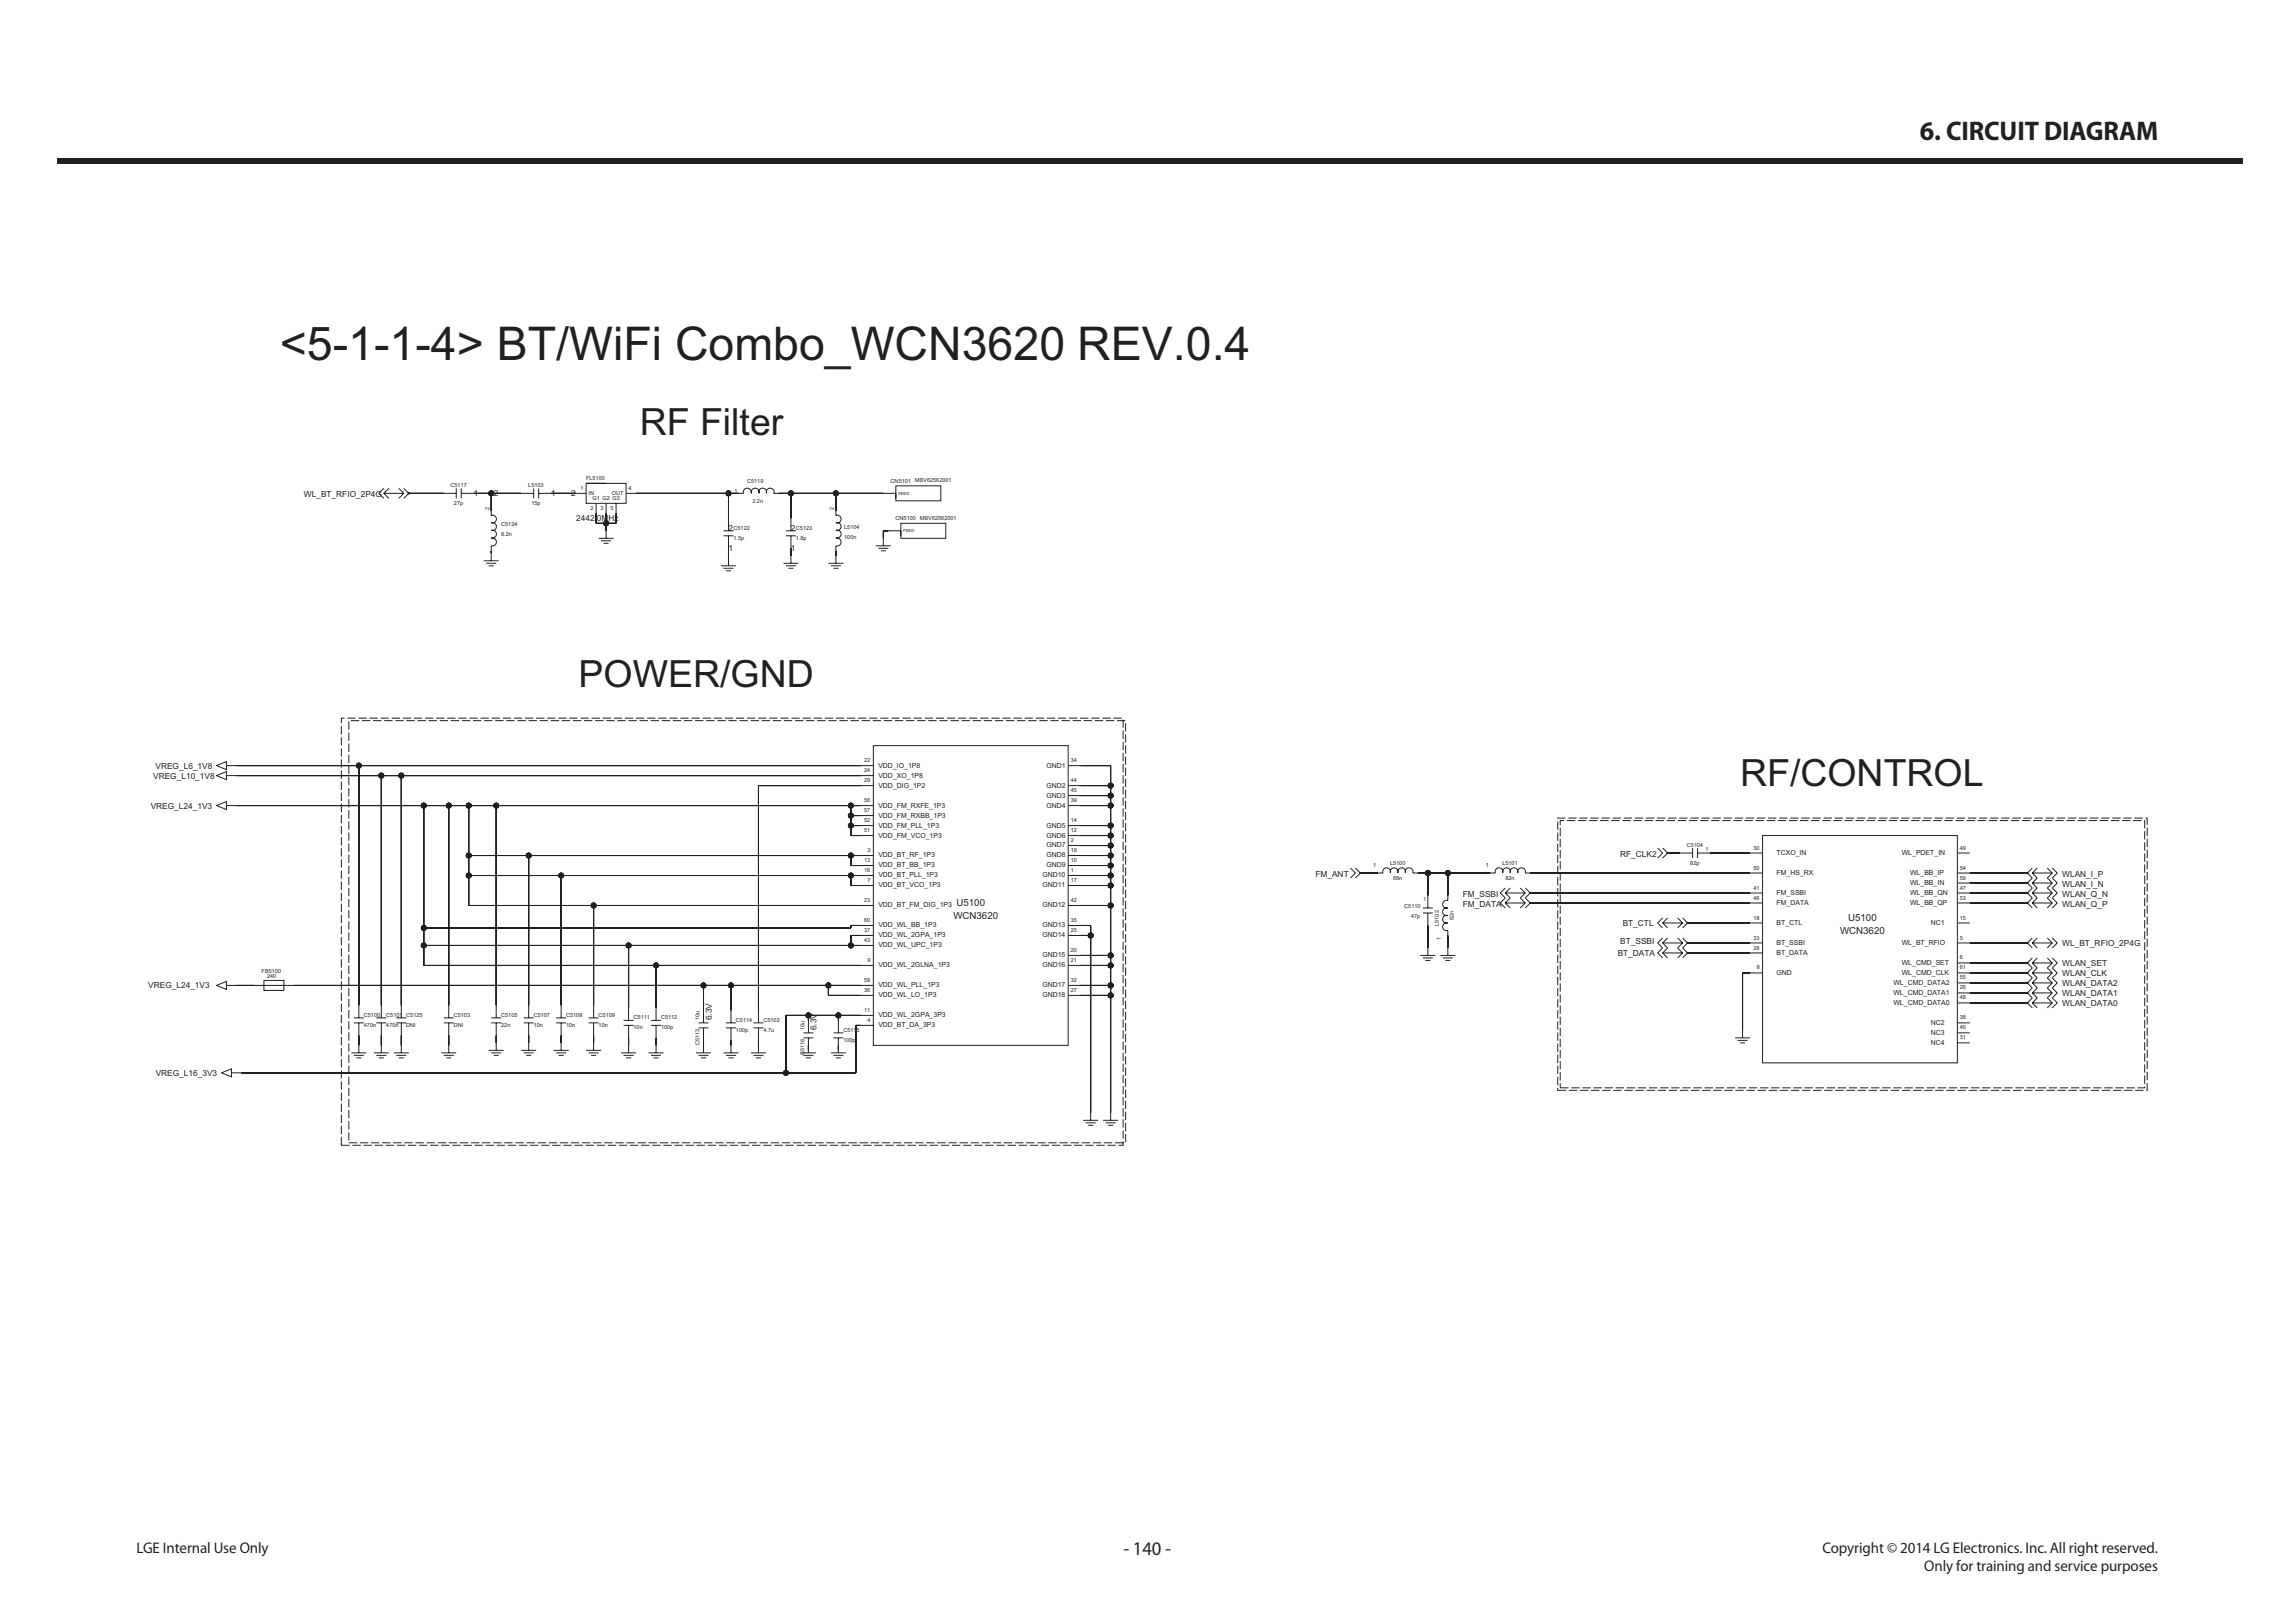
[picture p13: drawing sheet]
<svg xmlns="http://www.w3.org/2000/svg" width="420mm" height="297mm" viewBox="0 0 420 297" stroke-linecap="round" stroke-linejoin="round" font-family="sans-serif">
<defs><g id="words">
<text font-size="8.5" fill="#231f20" x="51.2" y="65.9">&lt;5-1-1-4&gt; BT/WiFi Combo_WCN3620 REV.0.4</text>
<g font-size="6.9" fill="#231f20">
<text x="117.1" y="79.6">RF Filter</text>
<text x="105.9" y="125.6">POWER/GND</text>
<text x="318.4" y="143.9">RF/CONTROL</text>
</g>
<text font-size="4.9" fill="#231f20" x="351.4" y="25.7">6. CIRCUIT DIAGRAM</text>
<text font-size="3.5" fill="#231f20" x="205.6" y="284.6">- 140 -</text>
<g font-size="2.8" fill="#231f20">
<text x="25" y="284.1">LGE Internal Use Only</text>
<text x="333.5" y="284.1">Copyright © 2014 LG Electronics. Inc. All right reserved.</text>
<text x="352.2" y="287.5">Only for training and service purposes</text>
</g>
<g font-size="1.8" fill="#231f20">
<text x="175" y="165.9">U5100</text>
<text x="174.5" y="168.2">WCN3620</text>
<text x="336.7" y="170.9">WCN3620</text>
<text x="338.2" y="168.6">U5100</text>
</g>
<g font-size="1.5" fill="#231f20">
<text x="55.6" y="90.9">WL_BT_RFIO_2P4G</text>
<text x="86.7" y="90.7">1</text>
<text x="90.4" y="90.7">2</text>
<text x="100.9" y="90.7">1</text>
<text x="104.5" y="90.7">2</text>
<text x="105.4" y="95.3">2442.0MHz</text>
<text x="133.3" y="100.8">1</text>
<text x="133.3" y="97.1">2</text>
<text x="144.7" y="100.8">1</text>
<text x="144.7" y="97.1">2</text>
<text x="28" y="142.5">VREG_L10_1V8</text>
<text x="28.5" y="140.6">VREG_L6_1V8</text>
<text x="27.6" y="148">VREG_L24_1V3</text>
<text x="240.7" y="160.4">FM_ANT</text>
<text x="296.5" y="156.7">RF_CLK2</text>
<text x="377.4" y="160.4">WLAN_I_P</text>
<text x="267.7" y="164.1">FM_SSBI</text>
<text x="267.7" y="165.9">FM_DATA</text>
<text x="377.4" y="164.1">WLAN_Q_N</text>
<text x="377.4" y="165.9">WLAN_Q_P</text>
<text x="377.4" y="162.2">WLAN_I_N</text>
<text x="296.5" y="172.7">BT_SSBI</text>
<text x="297" y="169.5">BT_CTL</text>
<text x="377.4" y="173.2">WL_BT_RFIO_2P4G</text>
<text x="296" y="175">BT_DATA</text>
<text x="377.4" y="178.7">WLAN_CLK</text>
<text x="377.4" y="176.9">WLAN_SET</text>
<text x="27.1" y="180.9">VREG_L24_1V3</text>
<text x="377.4" y="184.2">WLAN_DATA0</text>
<text x="377.4" y="180.5">WLAN_DATA2</text>
<text x="377.4" y="182.3">WLAN_DATA1</text>
<text x="130.3" y="186.7" transform="rotate(-90 130.3 186.7)">6.3V</text>
<text x="149.5" y="188.6" transform="rotate(-90 149.5 188.6)">6.3V</text>
<text x="28.5" y="196.9">VREG_L16_3V3</text>
</g>
<g font-size="1.3" fill="#231f20">
<text x="160.7" y="140.5">VDD_IO_1P8</text>
<text x="160.7" y="142.3">VDD_XO_1P8</text>
<text x="191.5" y="140.5">GND1</text>
<text x="160.7" y="144.1">VDD_DIG_1P2</text>
<text x="160.7" y="147.8">VDD_FM_RXFE_1P3</text>
<text x="160.7" y="149.6">VDD_FM_RXBB_1P3</text>
<text x="191.5" y="144.1">GND2</text>
<text x="191.5" y="145.9">GND3</text>
<text x="191.5" y="147.8">GND4</text>
<text x="160.7" y="151.4">VDD_FM_PLL_1P3</text>
<text x="160.7" y="153.3">VDD_FM_VCO_1P3</text>
<text x="191.5" y="151.4">GND5</text>
<text x="191.5" y="153.3">GND6</text>
<text x="191.5" y="155.1">GND7</text>
<text x="160.7" y="158.7">VDD_BT_BB_1P3</text>
<text x="160.7" y="160.6">VDD_BT_PLL_1P3</text>
<text x="160.7" y="156.9">VDD_BT_RF_1P3</text>
<text x="190.8" y="160.6">GND10</text>
<text x="191.5" y="156.9">GND8</text>
<text x="191.5" y="158.7">GND9</text>
<text x="325.1" y="160.1">FM_HS_RX</text>
<text x="325.1" y="156.5">TCXO_IN</text>
<text x="348" y="156.5">WL_PDET_IN</text>
<text x="349.6" y="160.1">WL_BB_IP</text>
<text x="349.6" y="161.9">WL_BB_IN</text>
<text x="160.7" y="162.4">VDD_BT_VCO_1P3</text>
<text x="160.7" y="166.1">VDD_BT_FM_DIG_1P3</text>
<text x="190.8" y="162.4">GND11</text>
<text x="190.8" y="166.1">GND12</text>
<text x="325.1" y="163.8">FM_SSBI</text>
<text x="325.1" y="165.6">FM_DATA</text>
<text x="349.6" y="165.6">WL_BB_QP</text>
<text x="349.6" y="163.8">WL_BB_QN</text>
<text x="160.7" y="169.7">VDD_WL_BB_1P3</text>
<text x="160.7" y="171.5">VDD_WL_2GPA_1P3</text>
<text x="160.7" y="173.4">VDD_WL_UPC_1P3</text>
<text x="190.8" y="169.7">GND13</text>
<text x="190.8" y="171.5">GND14</text>
<text x="325.1" y="172.9">BT_SSBI</text>
<text x="325.1" y="169.3">BT_CTL</text>
<text x="348" y="172.9">WL_BT_RFIO</text>
<text x="353.4" y="169.3">NC1</text>
<text x="160.7" y="177">VDD_WL_2GLNA_1P3</text>
<text x="190.8" y="175.2">GND15</text>
<text x="190.8" y="177">GND16</text>
<text x="325.1" y="174.7">BT_DATA</text>
<text x="325.1" y="178.4">GND</text>
<text x="348" y="176.6">WL_CMD_SET</text>
<text x="348" y="178.4">WL_CMD_CLK</text>
<text x="160.7" y="180.7">VDD_WL_PLL_1P3</text>
<text x="160.7" y="182.5">VDD_WL_LO_1P3</text>
<text x="190.8" y="180.7">GND17</text>
<text x="190.8" y="182.5">GND18</text>
<text x="346.5" y="180.2">WL_CMD_DATA2</text>
<text x="346.5" y="182.1">WL_CMD_DATA1</text>
<text x="346.5" y="183.9">WL_CMD_DATA0</text>
<text x="160.7" y="186.2">VDD_WL_2GPA_3P3</text>
<text x="160.7" y="188">VDD_BT_DA_3P3</text>
<text x="353.4" y="187.5">NC2</text>
<text x="353.4" y="189.4">NC3</text>
<text x="353.4" y="191.2">NC4</text>
</g>
<g font-size="1" fill="#231f20">
<text x="82.5" y="89.2">C5117</text>
<text x="96.7" y="89.2">L5103</text>
<text x="106.2" y="89.7">1</text>
<text x="107.3" y="87.8">FL5100</text>
<text x="115" y="89.7">4</text>
<text x="136.7" y="88.4">C5119</text>
<text x="163" y="88.4">CN5101</text>
<text x="167.4" y="88.3">MBV62562001</text>
<text x="83.1" y="92.4">27p</text>
<text x="89.5" y="93.3" transform="rotate(-90 89.5 93.3)">2</text>
<text x="97.2" y="92.4">15p</text>
<text x="107.7" y="90.6">IN</text>
<text x="108.1" y="93.4">2</text>
<text x="108.4" y="91.5">G1 G2 G3</text>
<text x="109.9" y="93.4">3</text>
<text x="111.7" y="93.4">5</text>
<text x="112" y="90.6">OUT</text>
<text x="134.4" y="90.2">1</text>
<text x="137.7" y="92.1">2.2n</text>
<text x="152.6" y="93.3" transform="rotate(-90 152.6 93.3)">2</text>
<text x="163.9" y="95.2">CN5100</text>
<text x="168.4" y="95.1">MBV62562001</text>
<text x="91.7" y="96.2">C5124</text>
<text x="91.7" y="98">8.2n</text>
<text x="134.2" y="98.8">1.5p</text>
<text x="134.2" y="97">C5122</text>
<text x="145.7" y="98.8">1.8p</text>
<text x="145.7" y="97">C5123</text>
<text x="154.5" y="96.8">L5104</text>
<text x="154.5" y="98.7">100n</text>
<text x="158.2" y="143.1">29</text>
<text x="158.2" y="141.3">24</text>
<text x="158.2" y="139.5">22</text>
<text x="195.9" y="139.5">34</text>
<text x="195.9" y="143.1">44</text>
<text x="158.2" y="148.6">57</text>
<text x="158.2" y="146.8">56</text>
<text x="195.9" y="146.8">39</text>
<text x="195.9" y="145">45</text>
<text x="158.2" y="152.3">51</text>
<text x="158.2" y="150.4">52</text>
<text x="158.8" y="155.9">3</text>
<text x="195.9" y="155.9">19</text>
<text x="195.9" y="154.1">2</text>
<text x="195.9" y="152.3">12</text>
<text x="195.9" y="150.4">14</text>
<text x="308.7" y="155">C5104</text>
<text x="312.1" y="155.8">1</text>
<text x="320.9" y="155.5">30</text>
<text x="358.7" y="155.5">49</text>
<text x="158.2" y="159.6">16</text>
<text x="158.2" y="157.8">13</text>
<text x="158.8" y="161.4">7</text>
<text x="195.9" y="161.4">17</text>
<text x="195.9" y="159.6">1</text>
<text x="195.9" y="157.8">10</text>
<text x="251.3" y="158.6">1</text>
<text x="254.4" y="158.2">L5100</text>
<text x="254.9" y="160.9">68n</text>
<text x="271.9" y="158.6">1</text>
<text x="274.9" y="158.2">L5101</text>
<text x="275.5" y="160.9">82n</text>
<text x="309.3" y="158.2">82p</text>
<text x="320.9" y="159.1">50</text>
<text x="358.7" y="161">59</text>
<text x="358.7" y="159.1">54</text>
<text x="158.2" y="165.1">23</text>
<text x="195.9" y="165.1">42</text>
<text x="257" y="166.1">C5110</text>
<text x="258.2" y="168">47p</text>
<text x="260.5" y="164.9">1</text>
<text x="320.9" y="164.6">46</text>
<text x="320.9" y="162.8">41</text>
<text x="358.7" y="162.8">47</text>
<text x="358.7" y="164.6">53</text>
<text x="158.2" y="172.4">43</text>
<text x="158.2" y="170.6">37</text>
<text x="158.2" y="168.7">60</text>
<text x="195.9" y="170.6">25</text>
<text x="195.9" y="168.7">35</text>
<text x="263.3" y="169.4" transform="rotate(-90 263.3 169.4)">L5102</text>
<text x="263.7" y="172" transform="rotate(-90 263.7 172)">1</text>
<text x="266.1" y="168.4" transform="rotate(-90 266.1 168.4)">82n</text>
<text x="320.9" y="168.3">18</text>
<text x="320.9" y="173.8">28</text>
<text x="320.9" y="171.9">33</text>
<text x="358.7" y="168.3">15</text>
<text x="358.7" y="171.9">5</text>
<text x="47.9" y="178">FB5100</text>
<text x="48.9" y="178.9">240</text>
<text x="158.2" y="179.7">58</text>
<text x="158.8" y="176">9</text>
<text x="195.9" y="179.7">32</text>
<text x="195.9" y="176">21</text>
<text x="195.9" y="174.2">20</text>
<text x="321.5" y="177.4">8</text>
<text x="358.7" y="179.2">55</text>
<text x="358.7" y="177.4">61</text>
<text x="358.7" y="175.6">6</text>
<text x="158.2" y="181.5">36</text>
<text x="158.2" y="185.2">11</text>
<text x="195.9" y="181.5">27</text>
<text x="358.7" y="182.9">48</text>
<text x="358.7" y="181.1">26</text>
<text x="66.6" y="186.1">C5100</text>
<text x="66.6" y="187.9">470n</text>
<text x="70.7" y="187.9">470n</text>
<text x="70.7" y="186.1">C5101 C5125</text>
<text x="74.4" y="187.9">DNI</text>
<text x="83" y="186.1">C5103</text>
<text x="83" y="187.9">DNI</text>
<text x="91.7" y="187.9">22n</text>
<text x="91.7" y="186.1">C5105</text>
<text x="97.7" y="187.9">10n</text>
<text x="97.7" y="186.1">C5107</text>
<text x="103.6" y="187.9">10n</text>
<text x="103.6" y="186.1">C5108</text>
<text x="109.5" y="186.1">C5109</text>
<text x="109.5" y="187.9">10n</text>
<text x="115.9" y="188.4">10n</text>
<text x="115.9" y="186.5">C5111</text>
<text x="121" y="186.5">C5112</text>
<text x="121" y="188.4">100p</text>
<text x="128" y="191.3" transform="rotate(-90 128 191.3)">C5113</text>
<text x="128" y="186.7" transform="rotate(-90 128 186.7)">10u</text>
<text x="134.7" y="188.8">100p</text>
<text x="134.7" y="187">C5114</text>
<text x="139.7" y="187">C5102</text>
<text x="139.7" y="188.8">4.7u</text>
<text x="147.2" y="188.6" transform="rotate(-90 147.2 188.6)">10u</text>
<text x="154.3" y="190.7">100p</text>
<text x="154.3" y="188.8">C5115</text>
<text x="158.8" y="187">4</text>
<text x="358.7" y="190.2">31</text>
<text x="358.7" y="188.4">40</text>
<text x="358.7" y="186.6">38</text>
<text x="147.2" y="193.1" transform="rotate(-90 147.2 193.1)">C5116</text>
</g>
<g font-size=".8" fill="#231f20">
<text x="164.4" y="90.6">FEED</text>
<text x="165.3" y="97.4">FEED</text>
</g>
</g></defs>
<path d="M10.4 29h400v1h-400z" fill="#231f20"/>
<g fill="none" stroke="#231f20" stroke-width=".18">
<path d="M70.2 90.3h3.7M70.2 89.4l-.9 .9 .9 .9M70.2 90.3l1 .9M71.2 89.4l-1 .9M73 89.4l.9 .9M73.9 89.4l.9 .9-.9 .9M73.9 90.3l-.9 .9M74.8 90.3h.1M89.9 93.5v.9M89.9 98.5a.72 .72 0 0 1 .9 .7 .72 .72 0 0 1-.9 .7v.9M89.9 94.3a.72 .72 0 0 1 .9 .7 .72 .72 0 0 1-.9 .7 .72 .72 0 0 1 .9 .7 .72 .72 0 0 1-.9 .6 .72 .72 0 0 1 .9 .7 .72 .72 0 0 1-.9 .7M95.4 90.3h2.3"/>
<path d="M97.7 89.4v1.8M98.6 90.3h2.3M98.6 89.4v1.8M105.4 90.3h1.9M107.3 88.5h7.3v3.6h-7.3zM107.3 88.5h3.6M109.1 92.1v1.8M110.9 92.1v1.8M112.7 92.1v1.8M114.6 90.3h1.8M132.4 97.1h1.8M132.4 98h1.8"/>
<path d="M133.3 94.9v2.2M133.3 98v2.3M137.4 90.3a.72 .72 0 0 0-.7-1 .72 .72 0 0 0-.6 1h-1M137.5 90.3a.72 .72 0 0 1 .7-1 .72 .72 0 0 1 .7 1 .72 .72 0 0 1 .7-1 .72 .72 0 0 1 .7 1 .72 .72 0 0 1 .7-1 .72 .72 0 0 1 .6 1M141.5 90.3h1M153 93.5v.9M153 98.5a.72 .72 0 0 1 .9 .7 .72 .72 0 0 1-.9 .7v.9M153 94.3a.72 .72 0 0 1 .9 .7 .72 .72 0 0 1-.9 .7 .72 .72 0 0 1 .9 .7 .72 .72 0 0 1-.9 .6 .72 .72 0 0 1 .9 .7 .72 .72 0 0 1-.9 .7M81.2 186.3h1.8M81.2 187.2h1.8M82.1 184v2.3M82.1 187.2v2.3"/>
</g>
<circle cx="74.8" cy="90.3" r=".09" fill="#231f20"/>
<g fill="none" stroke="#231f20" stroke-width=".18">
<path d="M81.2 90.3h2.3M83.5 89.4v1.8M84.4 90.3h2.3M84.4 89.4v1.8M109.5 98.5h2.8M110 99h1.8M110.5 99.4h.9M110.9 97.1v1.4M143.8 97.1h1.9M143.8 98h1.9M144.7 94.9v2.2M144.7 98v2.3"/>
<path d="M160.3 99.9h2.7M161.7 90.3h2.2v.9M161.7 98.5v1.4M162.6 97.1h2.3v.9M163.9 88.9h8.3v2.8h-8.3zM164.9 95.8h8.2v2.7h-8.2zM88.5 102.6h2.8M89 103.1h1.8M89.4 103.5h1M89.9 101.2v1.4M131.9 103.5h2.8M132.4 104h1.8"/>
<path d="M132.9 104.4h.9M133.3 102.2v1.3M143.4 103.1h2.7M143.8 103.5h1.9M144.3 104h.9M144.7 101.7v1.4M151.6 103.1h2.7M152.1 103.5h1.8M152.5 104h.9M153 101.7v1.4M160.7 100.3h1.9M161.2 100.8h.9"/>
<path d="M72.1 192.7h2.7M72.5 193.1h1.9M73 193.6h.9M73.4 191.3v1.4M371 183.5h.1M371.9 182.6l-.9 .9 .9 .9M371.9 183.5h3.7M371.9 183.5l.9 .9M372.8 182.6l-.9 .9M374.7 182.6l.9 .9M375.6 182.6l.9 .9-.9 .9M375.6 183.5l-.9 .9"/>
<circle cx="74.8" cy="90.3" r=".09"/>
</g>
<circle cx="371" cy="183.5" r=".09" fill="#231f20"/>
<g fill="none" stroke="#231f20" stroke-width=".18">
<path d="M371 176.2h.1M371.9 175.3l-.9 .9 .9 .9M371.9 176.2h3.7M371.9 176.2l.9 .9M372.8 175.3l-.9 .9M374.7 175.3l.9 .9M375.6 175.3l.9 .9-.9 .9M375.6 176.2l-.9 .9"/>
<circle cx="371" cy="183.5" r=".09"/>
</g>
<circle cx="371" cy="176.2" r=".09" fill="#231f20"/>
<g fill="none" stroke="#231f20" stroke-width=".18">
<path d="M371 178h.1M371.9 177.1l-.9 .9 .9 1M371.9 178h3.7M371.9 178l.9 1M372.8 177.1l-.9 .9M374.7 177.1l.9 .9M375.6 177.1l.9 .9-.9 1M375.6 178l-.9 1"/>
<circle cx="371" cy="176.2" r=".09"/>
</g>
<circle cx="371" cy="178" r=".09" fill="#231f20"/>
<g fill="none" stroke="#231f20" stroke-width=".18">
<path d="M39.6 147.4l1.8-.7v1.4zM41.4 147.4h1.9M39.6 180.3l1.8-.7v1.5zM40.5 196.3l1.9-.7v1.5zM41.4 180.3h1.9M42.4 196.3h1.8M72.5 186.3h1.9M72.5 187.2h1.9M73.4 184v2.3M73.4 187.2v2.3M80.8 192.7h2.7M81.2 193.1h1.8"/>
<path d="M81.7 193.6h.9M82.1 191.3v1.4M95.8 186.3h1.9M95.8 187.2h1.9M96.8 184v2.3M96.8 187.2v2.3M107.7 186.3h1.8M107.7 187.2h1.8M108.6 184v2.3M108.6 187.2v2.3M127.4 192.7h2.7M127.8 193.1h1.9"/>
<path d="M128.3 193.6h.9M128.7 191.3v1.4M146.6 192.7h2.7M147 193.1h1.9M147.5 193.6h.9M147.9 191.3v1.4M371 181.7h.1M371.9 180.8l-.9 .9 .9 .9M371.9 181.7h3.7M371.9 181.7l.9 .9M372.8 180.8l-.9 .9M374.7 180.8l.9 .9"/>
<path d="M375.6 180.8l.9 .9-.9 .9M375.6 181.7l-.9 .9M201.9 205h2.7M202.3 205.5h1.9M202.8 205.9h.9M203.3 203.6v1.4"/>
<circle cx="371" cy="178" r=".09"/>
</g>
<circle cx="371" cy="181.7" r=".09" fill="#231f20"/>
<g fill="none" stroke="#231f20" stroke-width=".18">
<path d="M159.8 136.4h35.7v54.9h-35.7zM39.6 140.1l1.8-.7v1.4zM41.4 140.1h1.9M157.5 140.1h2.3M157.5 141.9h2.3M157.5 143.8h2.3M157.5 147.4h2.3M157.5 149.2h2.3M157.5 151.1h2.3M157.5 152.9h2.3M157.5 158.4h2.3M157.5 156.6h2.3"/>
<path d="M195.5 140.1h2.3M195.5 143.8h2.3M195.5 147.4h2.3M195.5 151.1h2.3M195.5 152.9h2.3M195.5 158.4h2.3M195.5 145.6h2.3M195.5 154.7h2.3M195.5 156.6h2.3M48.3 179.4h3.7v1.8h-3.7zM157.5 160.2h2.3M157.5 162h2.3"/>
<path d="M157.5 165.7h2.3M157.5 169.4h2.3M157.5 171.2h2.3M157.5 173h2.3M157.5 176.7h2.3M195.5 160.2h2.3M195.5 162h2.3M195.5 165.7h2.3M195.5 169.4h2.3M195.5 171.2h2.3M195.5 176.7h2.3M195.5 174.8h2.3"/>
<path d="M371 165.2h.1M371.9 164.3l-.9 .9 .9 1M371.9 165.2h3.7M371.9 165.2l.9 1M372.8 164.3l-.9 .9M374.7 164.3l.9 .9M375.6 164.3l.9 .9-.9 1M375.6 165.2l-.9 1M46.5 180.3h7.3M64.3 192.7h2.7M64.8 193.1h1.8M65.2 193.6h.9"/>
<path d="M65.7 191.3v1.4M157.5 180.3h2.3M157.5 182.2h2.3M157.5 185.8h2.3M157.5 187.6h2.3M195.5 180.3h2.3M195.5 182.2h2.3"/>
<circle cx="371" cy="181.7" r=".09"/>
</g>
<circle cx="371" cy="165.2" r=".09" fill="#231f20"/>
<g fill="none" stroke="#231f20" stroke-width=".18">
<path d="M371 163.4h.1M371.9 162.5l-.9 .9 .9 .9M371.9 163.4h3.7M371.9 163.4l.9 .9M372.8 162.5l-.9 .9M374.7 162.5l.9 .9M375.6 162.5l.9 .9-.9 .9M375.6 163.4l-.9 .9"/>
<circle cx="371" cy="165.2" r=".09"/>
</g>
<circle cx="371" cy="163.4" r=".09" fill="#231f20"/>
<g fill="none" stroke="#231f20" stroke-width=".18">
<path d="M371 161.6h.1M371.9 160.7l-.9 .9 .9 .9M371.9 161.6h3.7M371.9 161.6l.9 .9M372.8 160.7l-.9 .9M374.7 160.7l.9 .9M375.6 160.7l.9 .9-.9 .9M375.6 161.6l-.9 .9"/>
<circle cx="371" cy="163.4" r=".09"/>
</g>
<circle cx="371" cy="161.6" r=".09" fill="#231f20"/>
<g fill="none" stroke="#231f20" stroke-width=".18">
<path d="M371 159.8h.1M371.9 158.8l-.9 1 .9 .9M371.9 159.8h3.7M371.9 159.8l.9 .9M372.8 158.8l-.9 1M374.7 158.8l.9 1M375.6 158.8l.9 1-.9 .9M375.6 159.8l-.9 .9"/>
<circle cx="371" cy="161.6" r=".09"/>
</g>
<circle cx="371" cy="159.8" r=".09" fill="#231f20"/>
<g fill="none" stroke="#231f20" stroke-width=".18">
<path d="M371 179.9h.1M371.9 179l-.9 .9 .9 .9M371.9 179.9h3.7M371.9 179.9l.9 .9M372.8 179l-.9 .9M374.7 179l.9 .9M375.6 179l.9 .9-.9 .9M375.6 179.9l-.9 .9"/>
<circle cx="371" cy="159.8" r=".09"/>
</g>
<circle cx="371" cy="179.9" r=".09" fill="#231f20"/>
<g fill="none" stroke="#231f20" stroke-width=".18">
<path d="M39.6 141.9l1.8-.7v1.5zM41.4 141.9h1.9M247.1 158.8l.9 1-.9 .9M248 158.8l1 1-1 .9M64.8 187.2h1.8M64.8 186.3h1.8M65.7 184v2.3M65.7 187.2v2.3M68.4 192.7h2.8M68.9 193.1h1.8M68.9 187.2h1.8M68.9 186.3h1.8"/>
<path d="M69.3 193.6h.9M69.8 191.3v1.4M69.8 184v2.3M69.8 187.2v2.3M89.4 192.2h2.8M89.9 192.7h1.8M89.9 187.2h1.8M89.9 186.3h1.8M90.4 193.1h.9M90.8 190.8v1.4M90.8 184v2.3M90.8 187.2v2.3"/>
<path d="M95.4 192.2h2.7M95.8 192.7h1.9M96.3 193.1h.9M96.8 190.8v1.4M101.3 192.2h2.8M101.8 187.2h1.8M101.8 186.3h1.8M101.8 192.7h1.8M102.2 193.1h1M102.7 184v2.3M102.7 187.2v2.3M102.7 190.8v1.4"/>
<path d="M107.3 192.2h2.7M107.7 192.7h1.8M108.2 193.1h.9M108.6 190.8v1.4M113.7 192.7h2.7M114.1 186.7h1.8M114.1 187.6h1.8M114.1 193.1h1.8M114.6 193.6h.9M115 184.4v2.3M115 187.6v2.3M115 191.3v1.4"/>
<path d="M118.7 192.7h2.7M119.1 186.7h1.9M119.1 187.6h1.9M119.1 193.1h1.9M119.6 193.6h.9M120.1 184.4v2.3M120.1 187.6v2.3M120.1 191.3v1.4M127.8 187.2h1.9M127.8 188.1h1.9M128.7 184.9v2.3M128.7 188.1v2.3"/>
<path d="M132.4 192.7h2.7M132.9 193.1h1.8M132.9 187.2h1.8M132.9 188.1h1.8M133.3 193.6h.9M133.8 184.9v2.3M133.8 188.1v2.3M133.8 191.3v1.4M137.4 192.7h2.8M137.9 193.1h1.8M137.9 187.2h1.8M137.9 188.1h1.8"/>
<path d="M138.3 193.6h1M138.8 191.3v1.4M138.8 184.9v2.3M138.8 188.1v2.3M147 189h1.9M147 189.9h1.9M147.9 186.7v2.3M147.9 189.9v2.3M152.1 192.7h2.7M152.5 189h1.8M152.5 189.9h1.8M152.5 193.1h1.8"/>
<path d="M153 193.6h.9M153.4 186.7v2.3M153.4 189.9v2.8M198.2 205h2.8M198.7 205.5h1.8M199.1 205.9h1M199.6 203.6v1.4"/>
<circle cx="371" cy="179.9" r=".09"/>
</g>
<circle cx="249" cy="159.8" r=".09" fill="#231f20"/>
<g fill="none" stroke="#231f20" stroke-width=".18">
<path d="M275.5 165.2h3.6M275.5 164.3l-.9 .9 .9 1M275.5 165.2l.9 1M276.4 164.3l-.9 .9M278.2 164.3l.9 .9M279.1 164.3l.9 .9-.9 1M279.1 165.2l-.9 1M280 165.2h.1"/>
<circle cx="249" cy="159.8" r=".09"/>
</g>
<circle cx="280" cy="165.2" r=".09" fill="#231f20"/>
<g fill="none" stroke="#231f20" stroke-width=".18">
<path d="M275.5 163.4h3.6M275.5 162.5l-.9 .9 .9 .9M275.5 163.4l.9 .9M276.4 162.5l-.9 .9M278.2 162.5l.9 .9M279.1 162.5l.9 .9-.9 .9M279.1 163.4l-.9 .9M280 163.4h.1"/>
<circle cx="280" cy="165.2" r=".09"/>
</g>
<circle cx="280" cy="163.4" r=".09" fill="#231f20"/>
<g fill="none" stroke="#231f20" stroke-width=".18">
<path d="M263.6 174.8h2.7M264 175.3h1.9M264.5 175.8h.9M265 173.5v1.3M371 172.6h.1M371.9 171.6l-.9 1 .9 .9M371.9 172.6h3.7M371.9 172.6l.9 .9M372.8 171.6l-.9 1M374.7 171.6l.9 1M375.6 171.6l.9 1-.9 .9M375.6 172.6l-.9 .9"/>
<circle cx="280" cy="163.4" r=".09"/>
</g>
<circle cx="371" cy="172.6" r=".09" fill="#231f20"/>
<g fill="none" stroke="#231f20" stroke-width=".18">
<path d="M304.3 174.4h3.6M304.3 173.5l-.9 .9 .9 .9M304.3 174.4l.9 .9M305.2 173.5l-.9 .9M307 173.5l.9 .9M307.9 173.5l.9 .9-.9 .9M307.9 174.4l-.9 .9M308.8 174.4h.1"/>
<circle cx="371" cy="172.6" r=".09"/>
</g>
<circle cx="308.8" cy="174.4" r=".09" fill="#231f20"/>
<g fill="none" stroke="#231f20" stroke-width=".18">
<path d="M304.3 172.6h3.6M304.3 171.6l-.9 1 .9 .9M304.3 172.6l.9 .9M305.2 171.6l-.9 1M307 171.6l.9 1M307.9 171.6l.9 1-.9 .9M307.9 172.6l-.9 .9M308.8 172.6h.1"/>
<circle cx="308.8" cy="174.4" r=".09"/>
</g>
<circle cx="308.8" cy="172.6" r=".09" fill="#231f20"/>
<g fill="none" stroke="#231f20" stroke-width=".18">
<path d="M304.3 168.9h3.6M304.3 168l-.9 .9 .9 .9M304.3 168.9l.9 .9M305.2 168l-.9 .9M307 168l.9 .9M307.9 168l.9 .9-.9 .9M307.9 168.9l-.9 .9M308.8 168.9h.1"/>
<circle cx="308.8" cy="172.6" r=".09"/>
</g>
<circle cx="308.8" cy="168.9" r=".09" fill="#231f20"/>
<g fill="none" stroke="#231f20" stroke-width=".18">
<path d="M255.8 159.8a.72 .72 0 0 1 .7-1 .72 .72 0 0 1 .7 1M255.8 159.8a.72 .72 0 0 0-.7-1 .72 .72 0 0 0-.6 1 .72 .72 0 0 0-.7-1 .72 .72 0 0 0-.7 1h-.9M257.2 159.8a.72 .72 0 0 1 .7-1 .72 .72 0 0 1 .7 1M258.6 159.8h.9M272.7 159.8h.9a.72 .72 0 0 1 .7-1 .72 .72 0 0 1 .7 1 .72 .72 0 0 1 .7-1 .72 .72 0 0 1 .7 1 .72 .72 0 0 1 .7-1 .72 .72 0 0 1 .7 1 .72 .72 0 0 1 .6-1 .72 .72 0 0 1 .7 1h.9M303.4 155.2l.9 .9-.9 .9M304.3 155.2l.9 .9-.9 .9M307.5 156.1h2.3M309.8 155.2v1.8M310.7 156.1h2.3M310.7 155.2v1.8M320.3 159.8h2.3"/>
<path d="M320.3 156.1h2.3M322.6 152.9h35.6v41.6h-35.6zM358.2 159.8h2.3M358.2 156.1h2.3M259.9 174.8h2.8M260.4 167.1h1.8M260.4 166.2h1.8M260.4 175.3h1.8M260.8 175.8h1M261.3 163.9v2.3M261.3 167.1v2.3M261.3 173.5v1.3"/>
<path d="M265 163.9v.9a.72 .72 0 0 0-1 .7 .72 .72 0 0 0 1 .7 .72 .72 0 0 0-1 .6 .72 .72 0 0 0 1 .7 .72 .72 0 0 0-1 .7 .72 .72 0 0 0 1 .7 .72 .72 0 0 0-1 .7 .72 .72 0 0 0 1 .7v.9M320.3 163.4h2.3M320.3 165.2h2.3M320.3 172.6h2.3M320.3 174.4h2.3M320.3 178h2.3M320.3 168.9h2.3M358.2 163.4h2.3M358.2 165.2h2.3M358.2 172.6h2.3M358.2 161.6h2.3M358.2 176.2h2.3"/>
<path d="M358.2 178h2.3M358.2 179.9h2.3M358.2 168.9h2.3M317.5 189.9h2.8M318 190.4h1.8M318.4 190.8h1M318.9 188.6v1.3M358.2 190.8h2.3M358.2 181.7h2.3M358.2 183.5h2.3M358.2 187.2h2.3M358.2 189h2.3"/>
<circle cx="308.8" cy="168.9" r=".09"/>
</g>
<circle cx="305.2" cy="156.1" r=".09" fill="#231f20"/>
<circle cx="305.2" cy="156.1" r=".09" fill="none" stroke="#231f20" stroke-width=".18"/>
<path d="M161.7 97.1h.9z" fill="#231f20"/>
<path d="M161.7 97.1h.9zM161.7 97.1h.9" fill="none" stroke="#231f20" stroke-width=".18"/>
<path d="M161.7 97.1v1.4z" fill="#231f20"/>
<path d="M161.7 97.1v1.4zM161.7 97.1v1.4" fill="none" stroke="#231f20" stroke-width=".18"/>
<path d="M112.7 93.9v1.9z" fill="#231f20"/>
<path d="M112.7 93.9v1.9zM112.7 93.9v1.9" fill="none" stroke="#231f20" stroke-width=".18"/>
<path d="M110.9 95.8h1.8z" fill="#231f20"/>
<path d="M110.9 95.8h1.8zM110.9 95.8h1.8" fill="none" stroke="#231f20" stroke-width=".18"/>
<path d="M110.9 95.8v1.3z" fill="#231f20"/>
<path d="M110.9 95.8v1.3zM110.9 95.8v1.3" fill="none" stroke="#231f20" stroke-width=".18"/>
<path d="M110.9 93.9v1.9z" fill="#231f20"/>
<path d="M110.9 93.9v1.9zM110.9 93.9v1.9" fill="none" stroke="#231f20" stroke-width=".18"/>
<path d="M109.1 95.8h1.8z" fill="#231f20"/>
<path d="M109.1 95.8h1.8zM109.1 95.8h1.8" fill="none" stroke="#231f20" stroke-width=".18"/>
<path d="M109.1 93.9v1.9z" fill="#231f20"/>
<path d="M109.1 93.9v1.9zM109.1 93.9v1.9" fill="none" stroke="#231f20" stroke-width=".18"/>
<circle cx="110.9" cy="95.8" r=".46" fill="#231f20"/>
<circle cx="110.9" cy="95.8" r=".46" fill="none" stroke="#231f20" stroke-width=".18"/>
<path d="M89.9 100.8v.4z" fill="#231f20"/>
<path d="M89.9 100.8v.4zM89.9 100.8v.4" fill="none" stroke="#231f20" stroke-width=".18"/>
<path d="M133.3 100.3v1.9z" fill="#231f20"/>
<path d="M133.3 100.3v1.9zM133.3 100.3v1.9" fill="none" stroke="#231f20" stroke-width=".18"/>
<path d="M144.7 100.3v1.4z" fill="#231f20"/>
<path d="M144.7 100.3v1.4zM144.7 100.3v1.4" fill="none" stroke="#231f20" stroke-width=".18"/>
<path d="M153 100.8v.9z" fill="#231f20"/>
<path d="M153 100.8v.9zM153 100.8v.9" fill="none" stroke="#231f20" stroke-width=".18"/>
<path d="M73.4 189.5v1.8z" fill="#231f20"/>
<path d="M73.4 189.5v1.8zM73.4 189.5v1.8" fill="none" stroke="#231f20" stroke-width=".18"/>
<path d="M147.9 191.3v.9z" fill="#231f20"/>
<path d="M147.9 191.3v.9zM147.9 191.3v.9" fill="none" stroke="#231f20" stroke-width=".18"/>
<path d="M153.4 191.3v.9z" fill="#231f20"/>
<path d="M199.6 171.2v32.4zM199.6 171.2v32.4M153.4 191.3v.9zM153.4 191.3v.9" fill="none" stroke="#231f20" stroke-width=".18"/>
<path d="M197.8 169.4h1.8z" fill="#231f20"/>
<path d="M197.8 169.4h1.8zM197.8 169.4h1.8" fill="none" stroke="#231f20" stroke-width=".18"/>
<path d="M199.6 169.4v1.8z" fill="#231f20"/>
<path d="M199.6 169.4v1.8zM199.6 169.4v1.8" fill="none" stroke="#231f20" stroke-width=".18"/>
<path d="M197.8 171.2h1.8z" fill="#231f20"/>
<path d="M197.8 171.2h1.8zM197.8 171.2h1.8" fill="none" stroke="#231f20" stroke-width=".18"/>
<circle cx="199.6" cy="171.2" r=".46" fill="#231f20"/>
<circle cx="199.6" cy="171.2" r=".46" fill="none" stroke="#231f20" stroke-width=".18"/>
<path d="M133.8 190.4v.9z" fill="#231f20"/>
<path d="M133.8 190.4v.9zM133.8 190.4v.9" fill="none" stroke="#231f20" stroke-width=".18"/>
<path d="M128.7 190.4v.9z" fill="#231f20"/>
<path d="M128.7 190.4v.9zM128.7 190.4v.9" fill="none" stroke="#231f20" stroke-width=".18"/>
<path d="M69.8 189.5v1.8z" fill="#231f20"/>
<path d="M69.8 189.5v1.8zM69.8 189.5v1.8" fill="none" stroke="#231f20" stroke-width=".18"/>
<path d="M120.1 189.9v1.4z" fill="#231f20"/>
<path d="M120.1 189.9v1.4zM120.1 189.9v1.4" fill="none" stroke="#231f20" stroke-width=".18"/>
<path d="M108.6 189.5v1.3z" fill="#231f20"/>
<path d="M108.6 189.5v1.3zM108.6 189.5v1.3" fill="none" stroke="#231f20" stroke-width=".18"/>
<path d="M102.7 189.5v1.3z" fill="#231f20"/>
<path d="M102.7 189.5v1.3zM102.7 189.5v1.3" fill="none" stroke="#231f20" stroke-width=".18"/>
<path d="M115 189.9v1.4z" fill="#231f20"/>
<path d="M115 189.9v1.4zM115 189.9v1.4" fill="none" stroke="#231f20" stroke-width=".18"/>
<path d="M65.7 189.5v1.8z" fill="#231f20"/>
<path d="M65.7 189.5v1.8zM65.7 189.5v1.8" fill="none" stroke="#231f20" stroke-width=".18"/>
<path d="M138.8 190.4v.9z" fill="#231f20"/>
<path d="M138.8 190.4v.9zM138.8 190.4v.9" fill="none" stroke="#231f20" stroke-width=".18"/>
<path d="M96.8 189.5v1.3z" fill="#231f20"/>
<path d="M96.8 189.5v1.3zM96.8 189.5v1.3" fill="none" stroke="#231f20" stroke-width=".18"/>
<path d="M90.8 189.5v1.3z" fill="#231f20"/>
<path d="M90.8 189.5v1.3zM90.8 189.5v1.3" fill="none" stroke="#231f20" stroke-width=".18"/>
<path d="M82.1 189.5v1.8z" fill="#231f20"/>
<g fill="none" stroke="#231f20" stroke-width=".18">
<path d="M197.8 158.4h5.5zM197.8 156.6h5.5zM197.8 154.7h5.5zM197.8 152.9h5.5zM197.8 151.1h5.5zM197.8 147.4h5.5zM197.8 145.6h5.5zM197.8 143.8h5.5zM197.8 140.1h5.5zM197.8 158.4h5.5M197.8 156.6h5.5M197.8 154.7h5.5"/>
<path d="M197.8 152.9h5.5M197.8 151.1h5.5M197.8 147.4h5.5M197.8 145.6h5.5M197.8 143.8h5.5M197.8 140.1h5.5M203.3 140.1v3.7zM203.3 140.1v3.7M197.8 176.7h5.5zM197.8 174.8h5.5zM197.8 165.7h5.5zM197.8 162h5.5z"/>
<path d="M197.8 160.2h5.5zM197.8 176.7h5.5M197.8 174.8h5.5M197.8 165.7h5.5M197.8 162h5.5M197.8 160.2h5.5M82.1 189.5v1.8zM82.1 189.5v1.8M197.8 182.2h5.5zM197.8 180.3h5.5zM197.8 182.2h5.5M197.8 180.3h5.5"/>
<path d="M203.3 182.2v21.4zM203.3 182.2v21.4"/>
</g>
<path d="M203.3 143.8v1.8z" fill="#231f20"/>
<path d="M203.3 143.8v1.8zM203.3 143.8v1.8" fill="none" stroke="#231f20" stroke-width=".18"/>
<path d="M203.3 145.6v1.8z" fill="#231f20"/>
<path d="M203.3 145.6v1.8zM203.3 147.4v3.7zM203.3 145.6v5.5" fill="none" stroke="#231f20" stroke-width=".18"/>
<path d="M203.3 151.1v1.8z" fill="#231f20"/>
<path d="M203.3 151.1v1.8zM203.3 151.1v1.8" fill="none" stroke="#231f20" stroke-width=".18"/>
<path d="M203.3 152.9v1.8z" fill="#231f20"/>
<path d="M203.3 152.9v1.8zM203.3 152.9v1.8" fill="none" stroke="#231f20" stroke-width=".18"/>
<path d="M203.3 154.7v1.9z" fill="#231f20"/>
<path d="M203.3 154.7v1.9zM203.3 154.7v1.9" fill="none" stroke="#231f20" stroke-width=".18"/>
<path d="M203.3 156.6v1.8z" fill="#231f20"/>
<path d="M203.3 156.6v1.8zM203.3 156.6v1.8" fill="none" stroke="#231f20" stroke-width=".18"/>
<path d="M203.3 158.4v1.8z" fill="#231f20"/>
<path d="M203.3 158.4v1.8zM203.3 158.4v1.8" fill="none" stroke="#231f20" stroke-width=".18"/>
<path d="M203.3 160.2v1.8z" fill="#231f20"/>
<path d="M203.3 160.2v1.8zM203.3 162v3.7zM203.3 165.7v9.1zM203.3 160.2v14.6" fill="none" stroke="#231f20" stroke-width=".18"/>
<path d="M203.3 174.8v1.9z" fill="#231f20"/>
<path d="M203.3 174.8v1.9zM203.3 176.7v3.6zM203.3 174.8v5.5" fill="none" stroke="#231f20" stroke-width=".18"/>
<path d="M203.3 180.3v1.9z" fill="#231f20"/>
<path d="M203.3 180.3v1.9zM203.3 180.3v1.9" fill="none" stroke="#231f20" stroke-width=".18"/>
<circle cx="203.3" cy="143.8" r=".46" fill="#231f20"/>
<circle cx="203.3" cy="143.8" r=".46" fill="none" stroke="#231f20" stroke-width=".18"/>
<circle cx="203.3" cy="145.6" r=".46" fill="#231f20"/>
<circle cx="203.3" cy="145.6" r=".46" fill="none" stroke="#231f20" stroke-width=".18"/>
<circle cx="203.3" cy="147.4" r=".46" fill="#231f20"/>
<circle cx="203.3" cy="147.4" r=".46" fill="none" stroke="#231f20" stroke-width=".18"/>
<circle cx="203.3" cy="151.1" r=".46" fill="#231f20"/>
<circle cx="203.3" cy="151.1" r=".46" fill="none" stroke="#231f20" stroke-width=".18"/>
<circle cx="203.3" cy="152.9" r=".46" fill="#231f20"/>
<circle cx="203.3" cy="152.9" r=".46" fill="none" stroke="#231f20" stroke-width=".18"/>
<circle cx="203.3" cy="154.7" r=".46" fill="#231f20"/>
<circle cx="203.3" cy="154.7" r=".46" fill="none" stroke="#231f20" stroke-width=".18"/>
<circle cx="203.3" cy="156.6" r=".46" fill="#231f20"/>
<circle cx="203.3" cy="156.6" r=".46" fill="none" stroke="#231f20" stroke-width=".18"/>
<circle cx="203.3" cy="158.4" r=".46" fill="#231f20"/>
<circle cx="203.3" cy="158.4" r=".46" fill="none" stroke="#231f20" stroke-width=".18"/>
<circle cx="203.3" cy="160.2" r=".46" fill="#231f20"/>
<circle cx="203.3" cy="160.2" r=".46" fill="none" stroke="#231f20" stroke-width=".18"/>
<circle cx="203.3" cy="162" r=".46" fill="#231f20"/>
<circle cx="203.3" cy="162" r=".46" fill="none" stroke="#231f20" stroke-width=".18"/>
<circle cx="203.3" cy="165.7" r=".46" fill="#231f20"/>
<circle cx="203.3" cy="165.7" r=".46" fill="none" stroke="#231f20" stroke-width=".18"/>
<circle cx="203.3" cy="174.8" r=".46" fill="#231f20"/>
<circle cx="203.3" cy="174.8" r=".46" fill="none" stroke="#231f20" stroke-width=".18"/>
<circle cx="203.3" cy="176.7" r=".46" fill="#231f20"/>
<circle cx="203.3" cy="176.7" r=".46" fill="none" stroke="#231f20" stroke-width=".18"/>
<circle cx="203.3" cy="182.2" r=".46" fill="#231f20"/>
<circle cx="203.3" cy="182.2" r=".46" fill="none" stroke="#231f20" stroke-width=".18"/>
<circle cx="203.3" cy="180.3" r=".46" fill="#231f20"/>
<g fill="none" stroke="#231f20" stroke-width=".18">
<path d="M261.3 169.4v4.1zM261.3 169.4v4.1M265 171.2v2.3zM265 171.2v2.3"/>
<circle cx="203.3" cy="180.3" r=".46"/>
</g>
<path d="M318.9 178h1.4z" fill="#231f20"/>
<path d="M43.3 141.9h26.5zM43.3 141.9h114.2M69.8 141.9v42.1zM69.8 141.9v42.1M69.8 141.9h3.6zM73.4 141.9v42.1zM73.4 141.9v42.1M73.4 141.9h84.1zM318.9 178v10.6zM318.9 178v10.6M318.9 178h1.4zM318.9 178h1.4" fill="none" stroke="#231f20" stroke-width=".18"/>
<circle cx="69.8" cy="141.9" r=".46" fill="#231f20"/>
<circle cx="69.8" cy="141.9" r=".46" fill="none" stroke="#231f20" stroke-width=".18"/>
<circle cx="73.4" cy="141.9" r=".46" fill="#231f20"/>
<g fill="none" stroke="#231f20" stroke-width=".18">
<path d="M43.3 140.1h22.4zM43.3 140.1h114.2M65.7 140.1v43.9zM65.7 140.1v43.9M65.7 140.1h91.8zM360.5 159.8h10.5zM360.5 159.8h10.5M280 163.4h40.3zM280 165.2h40.3zM280 163.4h40.3M280 165.2h40.3M308.8 172.6h11.5z"/>
<path d="M308.8 174.4h11.5zM308.8 168.9h11.5zM308.8 172.6h11.5M308.8 174.4h11.5M308.8 168.9h11.5M360.5 163.4h10.5zM360.5 165.2h10.5zM360.5 161.6h10.5zM360.5 178h10.5zM360.5 176.2h10.5zM360.5 179.9h10.5zM360.5 163.4h10.5"/>
<path d="M360.5 165.2h10.5M360.5 161.6h10.5M360.5 178h10.5M360.5 176.2h10.5M360.5 179.9h10.5M360.5 183.5h10.5zM360.5 181.7h10.5zM360.5 183.5h10.5M360.5 181.7h10.5"/>
<circle cx="73.4" cy="141.9" r=".46"/>
</g>
<circle cx="65.7" cy="140.1" r=".46" fill="#231f20"/>
<g fill="none" stroke="#231f20" stroke-width=".18">
<path d="M74.8 90.3h6.4zM74.8 90.3h6.4M86.7 90.3h3.2zM86.7 90.3h8.7M89.9 90.3v3.2zM89.9 90.3v3.2M89.9 90.3h5.5zM249 159.8h3.2zM249 159.8h3.2M305.2 156.1h2.3zM305.2 156.1h2.3M360.5 172.6h10.5z"/>
<path d="M360.5 172.6h10.5"/>
<circle cx="65.7" cy="140.1" r=".46"/>
</g>
<circle cx="89.9" cy="90.3" r=".46" fill="#231f20"/>
<g fill="none" stroke="#231f20" stroke-width=".18">
<path d="M100.9 90.3h4.5zM100.9 90.3h4.5"/>
<circle cx="89.9" cy="90.3" r=".46"/>
</g>
<path d="M133.3 90.3h1.8z" fill="#231f20"/>
<path d="M116.4 90.3h16.9zM116.4 90.3h18.7M133.3 90.3v4.5zM133.3 90.3v4.5M133.3 90.3h1.8z" fill="none" stroke="#231f20" stroke-width=".18"/>
<circle cx="133.3" cy="90.3" r=".46" fill="#231f20"/>
<g fill="none" stroke="#231f20" stroke-width=".18">
<path d="M142.5 90.3h2.2zM142.5 90.3h19.2M144.7 90.3v4.5zM144.7 90.3v4.5M144.7 90.3h8.3zM153 90.3v3.2zM153 90.3v3.2M153 90.3h8.7z"/>
<circle cx="133.3" cy="90.3" r=".46"/>
</g>
<circle cx="144.7" cy="90.3" r=".46" fill="#231f20"/>
<circle cx="144.7" cy="90.3" r=".46" fill="none" stroke="#231f20" stroke-width=".18"/>
<circle cx="153" cy="90.3" r=".46" fill="#231f20"/>
<g fill="none" stroke="#231f20" stroke-width=".18">
<path d="M138.8 143.8v41.1zM138.8 143.8v41.1M138.8 143.8h18.7zM138.8 143.8h18.7M53.8 180.3h74.9zM53.8 180.3h97.8M128.7 180.3h5.1zM128.7 180.3v4.6zM128.7 180.3v4.6M133.8 180.3h17.8zM133.8 180.3v4.6zM133.8 180.3v4.6"/>
<path d="M151.6 182.2h5.9zM151.6 182.2h5.9"/>
<circle cx="153" cy="90.3" r=".46"/>
</g>
<path d="M151.6 180.3v1.9z" fill="#231f20"/>
<path d="M151.6 180.3h5.9zM151.6 180.3h5.9M151.6 180.3v1.9zM151.6 180.3v1.9" fill="none" stroke="#231f20" stroke-width=".18"/>
<circle cx="128.7" cy="180.3" r=".46" fill="#231f20"/>
<circle cx="128.7" cy="180.3" r=".46" fill="none" stroke="#231f20" stroke-width=".18"/>
<circle cx="133.8" cy="180.3" r=".46" fill="#231f20"/>
<circle cx="133.8" cy="180.3" r=".46" fill="none" stroke="#231f20" stroke-width=".18"/>
<circle cx="151.6" cy="180.3" r=".46" fill="#231f20"/>
<circle cx="151.6" cy="180.3" r=".46" fill="none" stroke="#231f20" stroke-width=".18"/>
<path d="M153.4 185.8v.9z" fill="#231f20"/>
<path d="M147.9 185.8h5.5zM147.9 185.8h9.6M153.4 185.8h4.1zM153.4 185.8v.9zM153.4 185.8v.9" fill="none" stroke="#231f20" stroke-width=".18"/>
<path d="M156.6 187.6h.9z" fill="#231f20"/>
<path d="M44.2 196.3h99.6zM44.2 196.3h112.4M143.8 185.8v10.5zM143.8 185.8v10.5M143.8 196.3h12.8zM143.8 185.8h4.1zM143.8 185.8h4.1M156.6 187.6v8.7zM156.6 187.6v8.7M156.6 187.6h.9zM156.6 187.6h.9" fill="none" stroke="#231f20" stroke-width=".18"/>
<path d="M147.9 185.8v.9z" fill="#231f20"/>
<path d="M147.9 185.8v.9zM147.9 185.8v.9" fill="none" stroke="#231f20" stroke-width=".18"/>
<circle cx="153.4" cy="185.8" r=".46" fill="#231f20"/>
<circle cx="153.4" cy="185.8" r=".46" fill="none" stroke="#231f20" stroke-width=".18"/>
<circle cx="143.8" cy="196.3" r=".46" fill="#231f20"/>
<circle cx="143.8" cy="196.3" r=".46" fill="none" stroke="#231f20" stroke-width=".18"/>
<circle cx="147.9" cy="185.8" r=".46" fill="#231f20"/>
<g fill="none" stroke="#231f20" stroke-width=".18">
<path d="M120.1 176.7h37.4zM120.1 176.7h37.4"/>
<circle cx="147.9" cy="185.8" r=".46"/>
</g>
<path d="M155.7 173h1.8z" fill="#231f20"/>
<path d="M155.7 173h1.8zM155.7 173h1.8" fill="none" stroke="#231f20" stroke-width=".18"/>
<path d="M155.7 171.2h1.8z" fill="#231f20"/>
<path d="M155.7 171.2h1.8zM155.7 171.2h1.8" fill="none" stroke="#231f20" stroke-width=".18"/>
<path d="M155.7 171.2v1.8z" fill="#231f20"/>
<path d="M77.6 173h37.4zM77.6 173h78.1M115 173v11.4zM115 173v11.4M115 173h40.7zM155.7 171.2v1.8zM155.7 171.2v1.8" fill="none" stroke="#231f20" stroke-width=".18"/>
<path d="M155.7 169.4h1.8z" fill="#231f20"/>
<path d="M155.7 169.4h1.8zM155.7 169.4h1.8" fill="none" stroke="#231f20" stroke-width=".18"/>
<path d="M155.7 169.4v.4z" fill="#231f20"/>
<path d="M90.8 147.4v36.6zM90.8 147.4v36.6M77.6 169.8h78.1zM77.6 169.8h78.1M155.7 169.4v.4zM155.7 169.4v.4" fill="none" stroke="#231f20" stroke-width=".18"/>
<path d="M155.7 147.4h1.8z" fill="#231f20"/>
<path d="M155.7 147.4h1.8zM155.7 147.4h1.8" fill="none" stroke="#231f20" stroke-width=".18"/>
<path d="M155.7 149.2h1.8z" fill="#231f20"/>
<path d="M155.7 149.2h1.8zM155.7 149.2h1.8" fill="none" stroke="#231f20" stroke-width=".18"/>
<path d="M155.7 152.9h1.8z" fill="#231f20"/>
<path d="M155.7 152.9h1.8zM155.7 152.9h1.8" fill="none" stroke="#231f20" stroke-width=".18"/>
<path d="M155.7 151.1v1.8z" fill="#231f20"/>
<path d="M155.7 151.1v1.8zM155.7 151.1v1.8" fill="none" stroke="#231f20" stroke-width=".18"/>
<path d="M155.7 151.1h1.8z" fill="#231f20"/>
<path d="M155.7 151.1h1.8zM155.7 151.1h1.8" fill="none" stroke="#231f20" stroke-width=".18"/>
<path d="M155.7 149.2v1.9z" fill="#231f20"/>
<path d="M155.7 149.2v1.9zM155.7 149.2v1.9" fill="none" stroke="#231f20" stroke-width=".18"/>
<path d="M155.7 147.4v1.8z" fill="#231f20"/>
<path d="M85.8 147.4h5zM85.8 147.4h69.9M90.8 147.4h64.9zM155.7 147.4v1.8zM155.7 147.4v1.8M102.7 160.2v23.8zM102.7 160.2v23.8" fill="none" stroke="#231f20" stroke-width=".18"/>
<path d="M155.7 162h1.8z" fill="#231f20"/>
<path d="M155.7 162h1.8zM155.7 162h1.8" fill="none" stroke="#231f20" stroke-width=".18"/>
<path d="M155.7 160.2v1.8z" fill="#231f20"/>
<path d="M155.7 160.2v1.8zM155.7 160.2v1.8" fill="none" stroke="#231f20" stroke-width=".18"/>
<path d="M155.7 160.2h1.8z" fill="#231f20"/>
<g fill="none" stroke="#231f20" stroke-width=".18">
<path d="M85.8 156.6v3.6zM85.8 156.6v9.1h71.7M96.8 156.6v27.4zM96.8 156.6v27.4M85.8 160.2v5.5zM85.8 165.7h22.8zM85.8 160.2h16.9zM85.8 160.2h71.7M102.7 160.2h53zM108.6 165.7h48.9zM108.6 165.7v18.3zM108.6 165.7v18.3"/>
<path d="M155.7 160.2h1.8z"/>
</g>
<path d="M155.7 158.4h1.8z" fill="#231f20"/>
<path d="M155.7 158.4h1.8zM155.7 158.4h1.8" fill="none" stroke="#231f20" stroke-width=".18"/>
<path d="M155.7 156.6v1.8z" fill="#231f20"/>
<path d="M155.7 156.6v1.8zM155.7 156.6v1.8" fill="none" stroke="#231f20" stroke-width=".18"/>
<path d="M155.7 156.6h1.8z" fill="#231f20"/>
<g fill="none" stroke="#231f20" stroke-width=".18">
<path d="M43.3 147.4h34.3zM43.3 147.4h42.5M77.6 147.4v22.4zM77.6 147.4v29.3h42.5M77.6 147.4h4.5zM82.1 147.4h3.7zM82.1 147.4v36.6zM82.1 147.4v36.6M85.8 156.6h11zM85.8 147.4v9.2zM85.8 147.4v9.2h71.7M96.8 156.6h58.9z"/>
<path d="M155.7 156.6h1.8zM77.6 176.7h42.5zM77.6 169.8v3.2zM77.6 173v3.7zM120.1 176.7v7.7zM120.1 176.7v7.7"/>
</g>
<circle cx="155.7" cy="173" r=".46" fill="#231f20"/>
<circle cx="155.7" cy="173" r=".46" fill="none" stroke="#231f20" stroke-width=".18"/>
<circle cx="115" cy="173" r=".46" fill="#231f20"/>
<circle cx="115" cy="173" r=".46" fill="none" stroke="#231f20" stroke-width=".18"/>
<circle cx="155.7" cy="151.1" r=".46" fill="#231f20"/>
<circle cx="155.7" cy="151.1" r=".46" fill="none" stroke="#231f20" stroke-width=".18"/>
<circle cx="155.7" cy="149.2" r=".46" fill="#231f20"/>
<circle cx="155.7" cy="149.2" r=".46" fill="none" stroke="#231f20" stroke-width=".18"/>
<circle cx="155.7" cy="147.4" r=".46" fill="#231f20"/>
<circle cx="155.7" cy="147.4" r=".46" fill="none" stroke="#231f20" stroke-width=".18"/>
<circle cx="90.8" cy="147.4" r=".46" fill="#231f20"/>
<circle cx="90.8" cy="147.4" r=".46" fill="none" stroke="#231f20" stroke-width=".18"/>
<circle cx="155.7" cy="160.2" r=".46" fill="#231f20"/>
<circle cx="155.7" cy="160.2" r=".46" fill="none" stroke="#231f20" stroke-width=".18"/>
<circle cx="102.7" cy="160.2" r=".46" fill="#231f20"/>
<circle cx="102.7" cy="160.2" r=".46" fill="none" stroke="#231f20" stroke-width=".18"/>
<circle cx="108.6" cy="165.7" r=".46" fill="#231f20"/>
<circle cx="108.6" cy="165.7" r=".46" fill="none" stroke="#231f20" stroke-width=".18"/>
<circle cx="85.8" cy="160.2" r=".46" fill="#231f20"/>
<circle cx="85.8" cy="160.2" r=".46" fill="none" stroke="#231f20" stroke-width=".18"/>
<circle cx="155.7" cy="156.6" r=".46" fill="#231f20"/>
<circle cx="155.7" cy="156.6" r=".46" fill="none" stroke="#231f20" stroke-width=".18"/>
<circle cx="96.8" cy="156.6" r=".46" fill="#231f20"/>
<circle cx="96.8" cy="156.6" r=".46" fill="none" stroke="#231f20" stroke-width=".18"/>
<circle cx="85.8" cy="156.6" r=".46" fill="#231f20"/>
<circle cx="85.8" cy="156.6" r=".46" fill="none" stroke="#231f20" stroke-width=".18"/>
<circle cx="85.8" cy="147.4" r=".46" fill="#231f20"/>
<circle cx="85.8" cy="147.4" r=".46" fill="none" stroke="#231f20" stroke-width=".18"/>
<circle cx="82.1" cy="147.4" r=".46" fill="#231f20"/>
<circle cx="82.1" cy="147.4" r=".46" fill="none" stroke="#231f20" stroke-width=".18"/>
<circle cx="77.6" cy="147.4" r=".46" fill="#231f20"/>
<circle cx="77.6" cy="147.4" r=".46" fill="none" stroke="#231f20" stroke-width=".18"/>
<circle cx="77.6" cy="169.8" r=".46" fill="#231f20"/>
<circle cx="77.6" cy="169.8" r=".46" fill="none" stroke="#231f20" stroke-width=".18"/>
<circle cx="77.6" cy="173" r=".46" fill="#231f20"/>
<circle cx="77.6" cy="173" r=".46" fill="none" stroke="#231f20" stroke-width=".18"/>
<circle cx="120.1" cy="176.7" r=".46" fill="#231f20"/>
<g fill="none" stroke="#231f20" stroke-width=".18">
<path d="M280 159.8h40.3zM280 159.8h40.3M313 156.1h7.3zM313 156.1h7.3M43.3 180.3h3.2zM43.3 180.3h3.2"/>
<circle cx="120.1" cy="176.7" r=".46"/>
</g>
<path d="M259.5 159.8h1.8z" fill="#231f20"/>
<path d="M259.5 159.8h1.8zM259.5 159.8h13.2M261.3 159.8v4.1zM261.3 159.8v4.1M261.3 159.8h3.7zM265 159.8v4.1zM265 159.8v4.1M265 159.8h7.7z" fill="none" stroke="#231f20" stroke-width=".18"/>
<circle cx="265" cy="159.8" r=".46" fill="#231f20"/>
<circle cx="265" cy="159.8" r=".46" fill="none" stroke="#231f20" stroke-width=".18"/>
<circle cx="261.3" cy="159.8" r=".46" fill="#231f20"/>
<circle cx="261.3" cy="159.8" r=".46" fill="none" stroke="#231f20" stroke-width=".18"/>
<path d="M62.5 131.4h143v78.2h-143zM63.8 131.9h142.2v77.2h-142.2zM285.1 149.7h107.8v49.8h-107.8zM285.5 150.2h107v48.9h-107z" fill="none" stroke="#231f20" stroke-width=".18" stroke-dasharray="1.5 .5" stroke-linecap="butt"/>
<use href="#words"/>
</svg>
